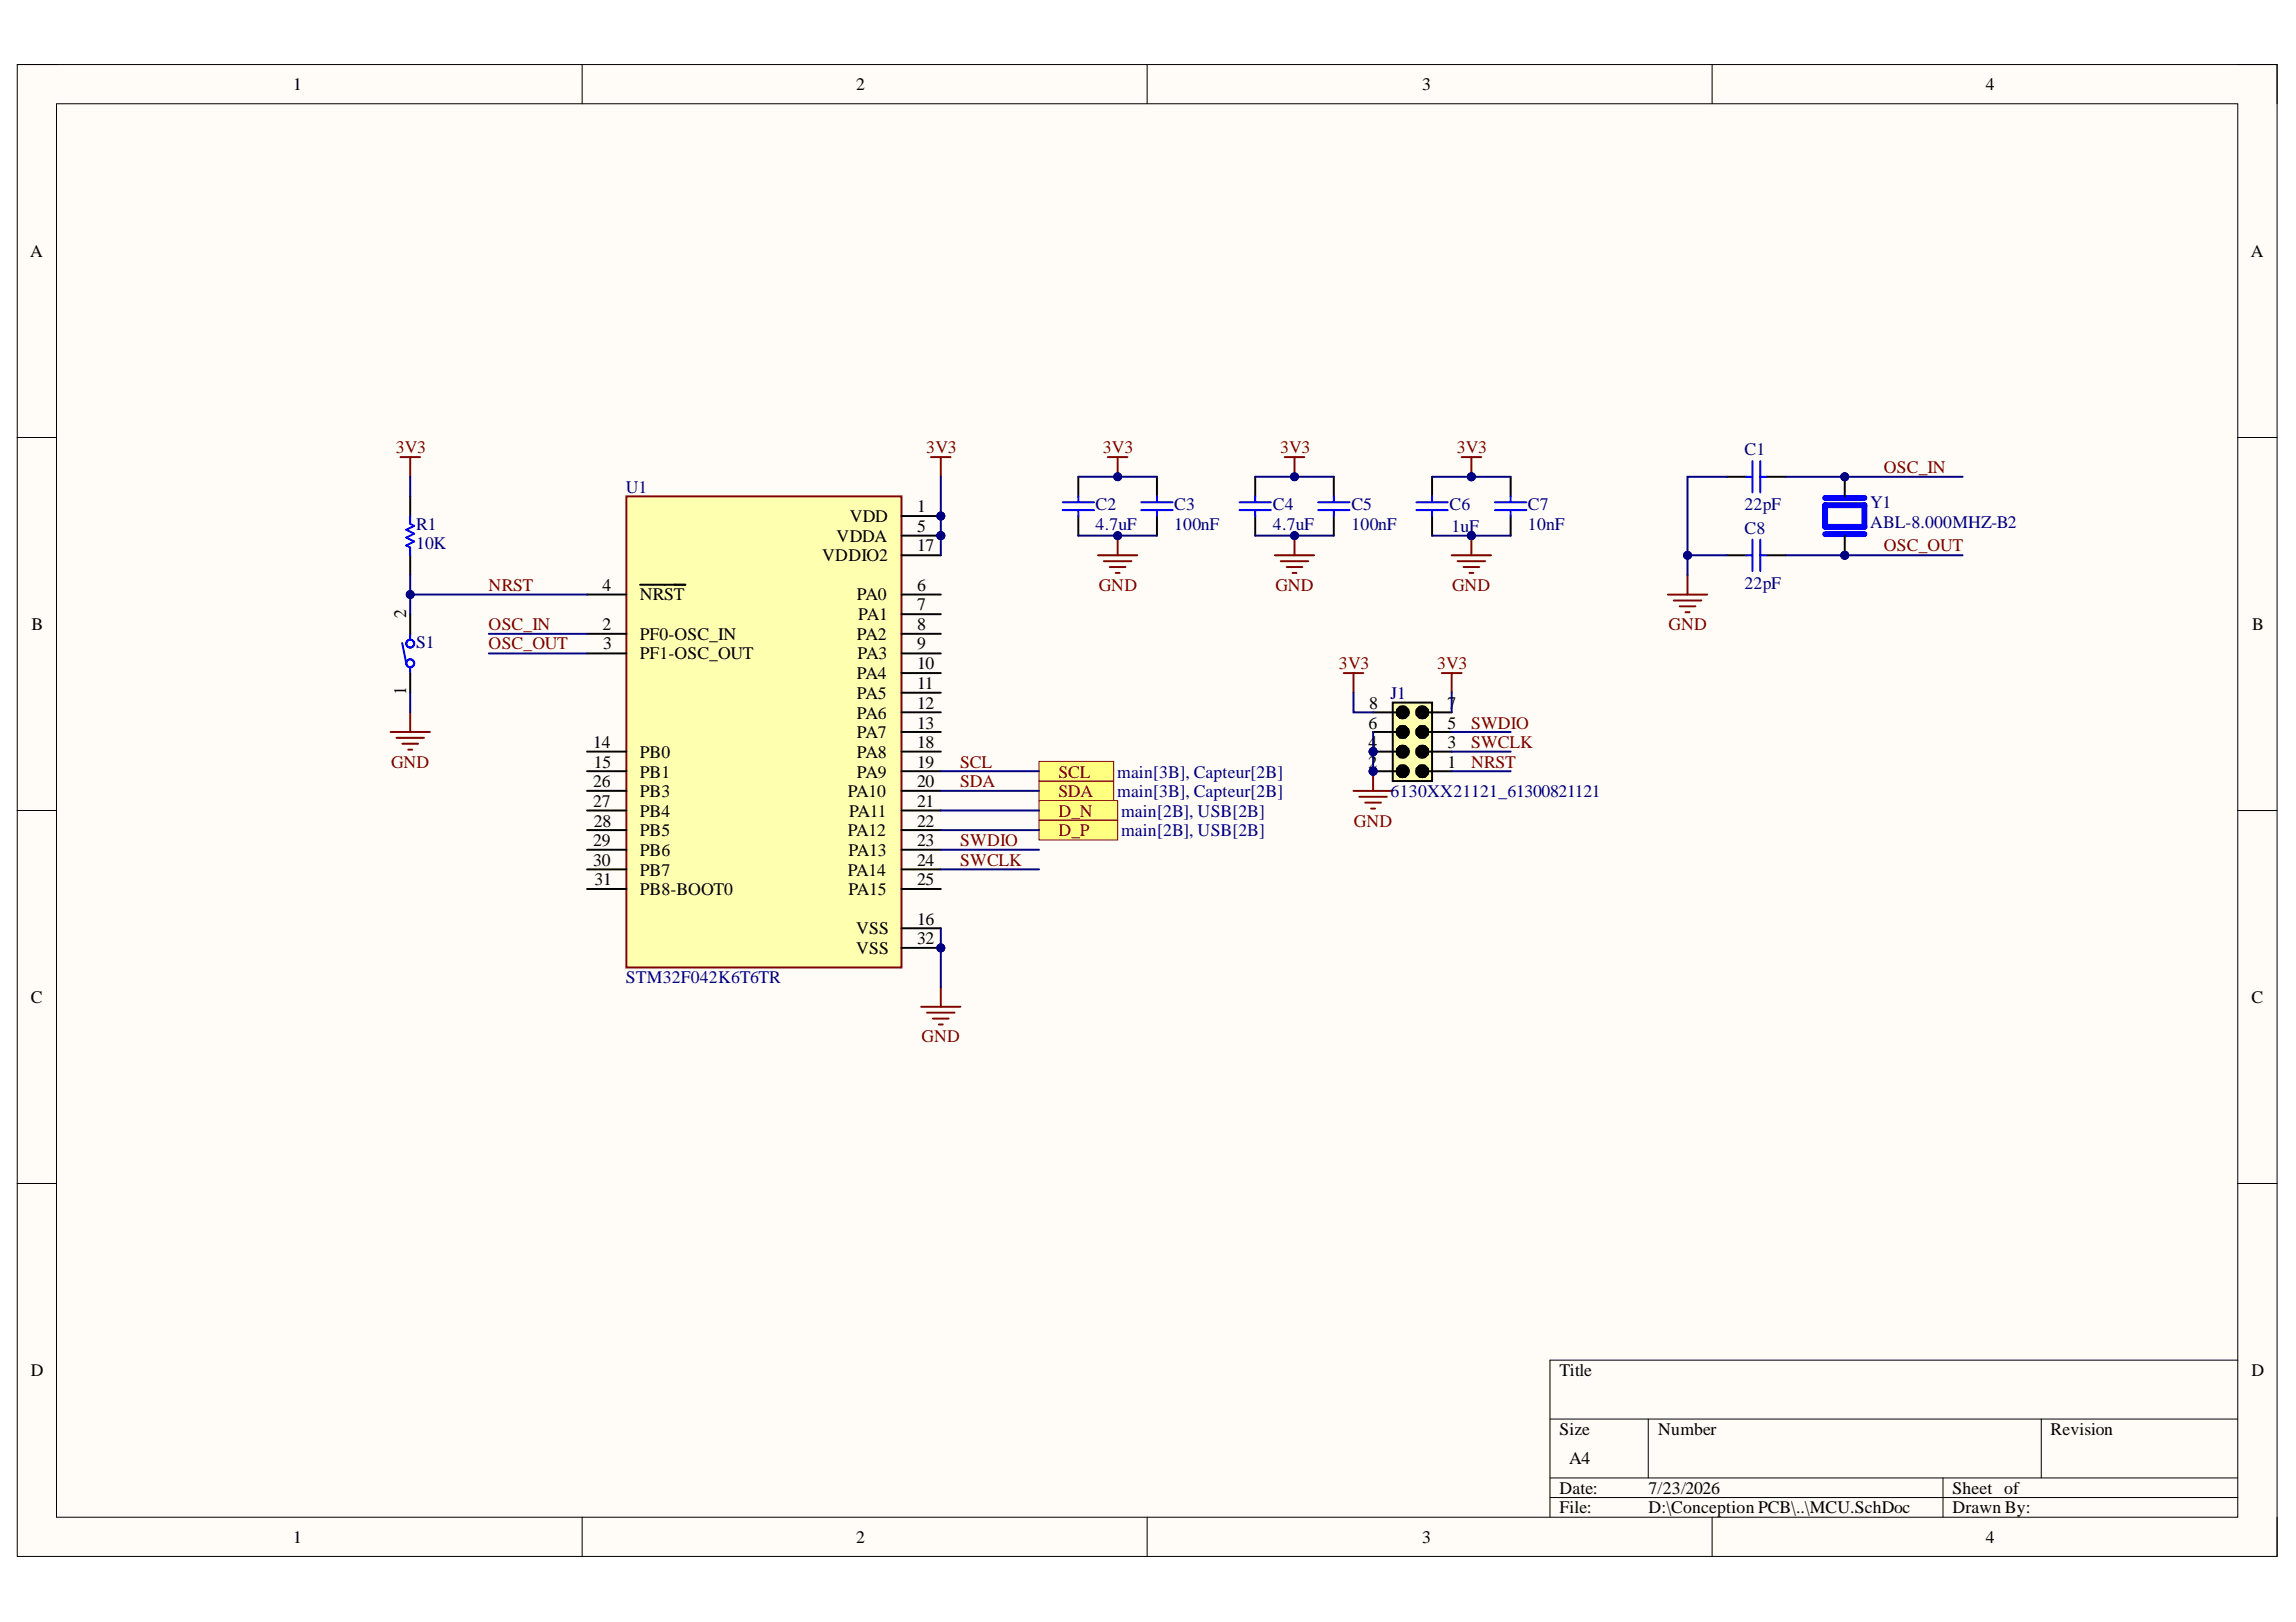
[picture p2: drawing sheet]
<svg xmlns="http://www.w3.org/2000/svg" width="297mm" height="210mm" viewBox="0 0 297 210" stroke-linecap="round" stroke-linejoin="round" font-family="sans-serif">
<defs><g id="words">
<g font-size="2.3">
<text x="37.9" y="11.7">1</text>
<text x="110.8" y="11.7">2</text>
<text x="184" y="11.7">3</text>
<text x="256.9" y="11.7">4</text>
<text x="3.9" y="33.3">A</text>
<text x="291.2" y="33.3">A</text>
<text x="108.2" y="70.1">VDDA</text>
<text x="109.9" y="67.6">VDD</text>
<text x="118.6" y="66.3">1</text>
<text x="118.6" y="68.8">5</text>
<text x="118.6" y="71.4">17</text>
<text x="77.9" y="76.4">4</text>
<text x="82.8" y="77.7">NRST</text>
<text x="106.4" y="72.6">VDDIO2</text>
<text x="110.9" y="77.7">PA0</text>
<text x="118.6" y="76.4">6</text>
<text x="4.1" y="81.5">B</text>
<text x="52.6" y="80" transform="rotate(-90 52.6 80)">2</text>
<text x="77.9" y="81.5">2</text>
<text x="82.8" y="82.8">PF0-OSC_IN</text>
<text x="110.9" y="82.8">PA2</text>
<text x="111" y="80.2">PA1</text>
<text x="118.6" y="79">7</text>
<text x="118.6" y="81.5">8</text>
<text x="291.4" y="81.5">B</text>
<text x="52.6" y="90" transform="rotate(-90 52.6 90)">1</text>
<text x="78" y="84">3</text>
<text x="82.8" y="85.3">PF1-OSC_OUT</text>
<text x="110.9" y="87.9">PA4</text>
<text x="110.9" y="85.3">PA3</text>
<text x="118.6" y="84">9</text>
<text x="118.6" y="86.6">10</text>
<text x="118.6" y="89.2">11</text>
<text x="110.9" y="90.5">PA5</text>
<text x="110.9" y="93">PA6</text>
<text x="110.9" y="95.5">PA7</text>
<text x="118.6" y="91.7">12</text>
<text x="118.6" y="94.3">13</text>
<text x="177" y="94.3">6</text>
<text x="177.1" y="91.7">8</text>
<text x="187.3" y="94.3">5</text>
<text x="187.3" y="91.7">7</text>
<text x="76.8" y="96.8">14</text>
<text x="76.8" y="101.9">26</text>
<text x="76.8" y="99.4">15</text>
<text x="82.8" y="98.1">PB0</text>
<text x="82.8" y="100.6">PB1</text>
<text x="110.9" y="98.1">PA8</text>
<text x="110.9" y="100.6">PA9</text>
<text x="118.6" y="96.8">18</text>
<text x="118.6" y="99.4">19</text>
<text x="118.6" y="101.9">20</text>
<text x="177" y="99.4">2</text>
<text x="177" y="96.8">4</text>
<text x="187.3" y="99.4">1</text>
<text x="187.3" y="96.8">3</text>
<text x="76.8" y="104.4">27</text>
<text x="76.8" y="107">28</text>
<text x="82.8" y="103.2">PB3</text>
<text x="82.8" y="105.7">PB4</text>
<text x="109.7" y="103.2">PA10</text>
<text x="109.8" y="105.7">PA11</text>
<text x="118.6" y="104.4">21</text>
<text x="118.6" y="107">22</text>
<text x="76.8" y="109.5">29</text>
<text x="76.8" y="112">30</text>
<text x="82.8" y="108.2">PB5</text>
<text x="82.8" y="110.8">PB6</text>
<text x="82.8" y="113.3">PB7</text>
<text x="109.7" y="108.2">PA12</text>
<text x="109.7" y="113.3">PA14</text>
<text x="109.8" y="110.8">PA13</text>
<text x="118.6" y="109.5">23</text>
<text x="118.6" y="112">24</text>
<text x="76.9" y="114.6">31</text>
<text x="82.8" y="115.8">PB8-BOOT0</text>
<text x="109.8" y="115.8">PA15</text>
<text x="118.6" y="114.6">25</text>
<text x="118.6" y="119.6">16</text>
<text x="110.8" y="120.9">VSS</text>
<text x="110.8" y="123.5">VSS</text>
<text x="118.6" y="122.2">32</text>
<text x="4" y="129.8">C</text>
<text x="291.3" y="129.8">C</text>
<text x="4" y="178.1">D</text>
<text x="201.7" y="178.1">Title</text>
<text x="291.3" y="178.1">D</text>
<text x="201.7" y="185.7">Size</text>
<text x="214.5" y="185.7">Number</text>
<text x="265.3" y="185.7">Revision</text>
<text x="203" y="189.5">A4</text>
<text x="201.7" y="193.3">Date:</text>
<text x="201.7" y="195.8">File:</text>
<text x="213.2" y="193.3">7/23/2026</text>
<text x="213.2" y="195.8">D:\Conception PCB\..\MCU.SchDoc</text>
<text x="252.6" y="193.3">Sheet of</text>
<text x="252.6" y="195.8">Drawn By:</text>
<text x="37.9" y="199.6">1</text>
<text x="110.8" y="199.6">2</text>
<text x="184" y="199.6">3</text>
<text x="256.9" y="199.6">4</text>
</g>
<g font-size="2.3" fill="#800000">
<text x="51.2" y="58.7">3V3</text>
<text x="119.8" y="58.7">3V3</text>
<text x="142.7" y="58.7">3V3</text>
<text x="165.6" y="58.7">3V3</text>
<text x="188.5" y="58.7">3V3</text>
<text x="243.7" y="61.2">OSC_IN</text>
<text x="243.7" y="71.4">OSC_OUT</text>
<text x="63.2" y="76.4">NRST</text>
<text x="142.2" y="76.4">GND</text>
<text x="165" y="76.4">GND</text>
<text x="187.9" y="76.4">GND</text>
<text x="63.2" y="81.5">OSC_IN</text>
<text x="215.9" y="81.5">GND</text>
<text x="63.2" y="84">OSC_OUT</text>
<text x="173.2" y="86.6">3V3</text>
<text x="185.9" y="86.6">3V3</text>
<text x="190.3" y="94.3">SWDIO</text>
<text x="50.6" y="99.4">GND</text>
<text x="124.2" y="99.4">SCL</text>
<text x="124.2" y="101.9">SDA</text>
<text x="136.9" y="100.6">SCL</text>
<text x="190.3" y="99.4">NRST</text>
<text x="190.3" y="96.8">SWCLK</text>
<text x="136.9" y="103.2">SDA</text>
<text x="136.9" y="105.7">D_N</text>
<text x="175.2" y="107">GND</text>
<text x="124.2" y="109.5">SWDIO</text>
<text x="124.2" y="112">SWCLK</text>
<text x="136.9" y="108.2">D_P</text>
<text x="119.2" y="134.9">GND</text>
</g>
<g font-size="2.3" fill="#000080">
<text x="225.7" y="58.9">C1</text>
<text x="81" y="63.8">U1</text>
<text x="241.9" y="65.8">Y1</text>
<text x="53.8" y="68.6">R1</text>
<text x="53.8" y="71.1">10K</text>
<text x="141.7" y="66">C2</text>
<text x="141.7" y="68.6">4.7uF</text>
<text x="151.9" y="66">C3</text>
<text x="151.9" y="68.6">100nF</text>
<text x="164.7" y="66">C4</text>
<text x="164.7" y="68.6">4.7uF</text>
<text x="174.8" y="66">C5</text>
<text x="174.8" y="68.6">100nF</text>
<text x="187.5" y="66">C6</text>
<text x="187.8" y="68.8">1uF</text>
<text x="197.7" y="66">C7</text>
<text x="197.7" y="68.6">10nF</text>
<text x="225.7" y="69.1">C8</text>
<text x="225.7" y="66">22pF</text>
<text x="241.9" y="68.3">ABL-8.000MHZ-B2</text>
<text x="225.7" y="76.2">22pF</text>
<text x="53.8" y="83.8">S1</text>
<text x="179.9" y="90.5">J1</text>
<text x="144.5" y="100.6">main[3B], Capteur[2B]</text>
<text x="144.5" y="103.2">main[3B], Capteur[2B]</text>
<text x="145" y="105.7">main[2B], USB[2B]</text>
<text x="179.9" y="103.2">6130XX21121_61300821121</text>
<text x="145" y="108.2">main[2B], USB[2B]</text>
<text x="81" y="127.3">STM32F042K6T6TR</text>
</g>
</g></defs>
<path d="M2.2 8.4h292.4v193h-292.4z" fill-rule="evenodd" fill="#fffcf8"/>
<path d="M2.2 8.4h292.4v193h-292.4z" fill="none" stroke="#000" stroke-width=".13"/>
<path d="M7.3 13.4h282.2v182.9h-282.2z" fill-rule="evenodd" fill="#fffcf8"/>
<g fill="none" stroke="#000" stroke-width=".13">
<path d="M2.2 8.3h5.1M7.3 13.4h282.2v182.9h-282.2zM75.3 8.3v5.1M148.4 8.3v5.1M221.5 8.4v5M289.5 8.4h5.1v5M2.2 56.6h5.1M289.5 56.6h5.1M2.2 104.9h5.1M289.5 104.9h5.1M2.2 153.2h5.1M289.5 153.2h5.1"/>
<path d="M289.5 176h-89v20.3M75.3 196.3v5.1M148.4 196.3v5.1M200.5 183.6h89M200.5 191.3h89M200.5 193.8h89M213.2 183.6v7.7M221.5 196.3v5.1M251.4 191.3v5M264.1 183.6v7.7M294.6 196.3v5.1"/>
</g>
<circle cx="121.7" cy="66.8" r=".51" fill="#000080"/>
<circle cx="121.7" cy="66.8" r=".51" fill="none" stroke="#000080" stroke-width=".13"/>
<circle cx="121.7" cy="69.3" r=".51" fill="#000080"/>
<circle cx="121.7" cy="69.3" r=".51" fill="none" stroke="#000080" stroke-width=".13"/>
<circle cx="121.7" cy="122.7" r=".51" fill="#000080"/>
<circle cx="121.7" cy="122.7" r=".51" fill="none" stroke="#000080" stroke-width=".13"/>
<path d="M81 64.2h35.6v61h-35.6z" fill-rule="evenodd" fill="#ffffb0"/>
<path d="M81 64.2h35.6v61h-35.6z" fill="none" stroke="#800000" stroke-width=".25"/>
<g fill="none" stroke="#000" stroke-width=".25">
<path d="M75.9 76.9h5.1M82.8 75.7h5.9M116.6 66.8h5.1M75.9 82h5.1M75.9 84.6h5.1M75.9 97.3h5.1M75.9 99.8h5.1M75.9 102.3h5.1M75.9 104.9h5.1M75.9 107.4h5.1M75.9 110h5.1M75.9 112.5h5.1"/>
<path d="M75.9 115h5.1"/>
</g>
<circle cx="121.7" cy="66.8" r=".51" fill="#000080"/>
<circle cx="121.7" cy="66.8" r=".51" fill="none" stroke="#000080" stroke-width=".13"/>
<path d="M116.6 69.3h5.1" fill="none" stroke="#000" stroke-width=".25"/>
<circle cx="121.7" cy="69.3" r=".51" fill="#000080"/>
<circle cx="121.7" cy="69.3" r=".51" fill="none" stroke="#000080" stroke-width=".13"/>
<g fill="none" stroke="#000" stroke-width=".25">
<path d="M116.6 71.9h5.1M116.6 76.9h5.1M116.6 79.5h5.1M116.6 82h5.1M116.6 84.6h5.1M116.6 87.1h5.1M116.6 89.6h5.1M116.6 92.2h5.1M116.6 94.7h5.1M116.6 97.3h5.1M116.6 99.8h5.1M116.6 102.3h5.1"/>
<path d="M116.6 104.9h5.1M116.6 107.4h5.1M116.6 110h5.1M116.6 112.5h5.1M116.6 115h5.1M116.6 120.1h5.1M116.6 122.7h5.1"/>
</g>
<circle cx="121.7" cy="122.7" r=".51" fill="#000080"/>
<circle cx="121.7" cy="122.7" r=".51" fill="none" stroke="#000080" stroke-width=".13"/>
<path d="M187.8 71.9h5.1M188.6 72.6h3.5M189.3 73.4h2.1M190.1 74.1h.5M190.4 69.3v2.6M119.2 130.3h5.1M119.9 131.1h3.6M120.7 131.8h2M121.5 132.6h.5M121.7 127.7v2.6" fill="none" stroke="#800000" stroke-width=".25"/>
<path d="M149.7 61.7v2.5M149.7 66.8v2.5M162.4 61.7v2.5M162.4 66.8v2.5M172.6 61.7v2.5M172.6 66.8v2.5M185.3 61.7v2.5M185.3 66.8v2.5" fill="none" stroke="#000" stroke-width=".25"/>
<g fill="none" stroke="#00f" stroke-width=".25">
<path d="M147.6 65h4.1M147.6 66h4.1M149.7 64.2v.8M149.7 66v.8M160.4 65h4M160.4 66h4M162.4 64.2v.8M162.4 66v.8M170.5 65h4.1M170.5 66h4.1M172.6 64.2v.8M172.6 66v.8"/>
<path d="M183.2 65h4.1M183.2 66h4.1M185.3 64.2v.8M185.3 66v.8"/>
</g>
<circle cx="190.4" cy="69.3" r=".51" fill="#000080"/>
<circle cx="190.4" cy="69.3" r=".51" fill="none" stroke="#000080" stroke-width=".13"/>
<path d="M139.5 61.7v2.5M139.5 66.8v2.5M195.4 61.7v2.5M195.4 66.8v2.5" fill="none" stroke="#000" stroke-width=".25"/>
<path d="M137.5 65h4M137.5 66h4M139.5 64.2v.8M139.5 66v.8M193.4 65h4.1M193.4 66h4.1M195.4 64.2v.8M195.4 66v.8" fill="none" stroke="#00f" stroke-width=".25"/>
<path d="M189.1 59.2h2.5M190.4 59.2v2.5" fill="none" stroke="#800000" stroke-width=".25"/>
<circle cx="190.4" cy="61.7" r=".51" fill="#000080"/>
<circle cx="190.4" cy="61.7" r=".51" fill="none" stroke="#000080" stroke-width=".13"/>
<path d="M120.4 59.2h2.6M121.7 59.2v2.5M164.9 71.9h5.1M165.7 72.6h3.6M166.5 73.4h2M167.2 74.1h.5M167.5 69.3v2.6" fill="none" stroke="#800000" stroke-width=".25"/>
<circle cx="167.5" cy="69.3" r=".51" fill="#000080"/>
<circle cx="167.5" cy="69.3" r=".51" fill="none" stroke="#000080" stroke-width=".13"/>
<path d="M166.2 59.2h2.5M167.5 59.2v2.5" fill="none" stroke="#800000" stroke-width=".25"/>
<circle cx="167.5" cy="61.7" r=".51" fill="#000080"/>
<circle cx="167.5" cy="61.7" r=".51" fill="none" stroke="#000080" stroke-width=".13"/>
<path d="M143.3 59.2h2.6M144.6 59.2v2.5" fill="none" stroke="#800000" stroke-width=".25"/>
<circle cx="144.6" cy="61.7" r=".51" fill="#000080"/>
<circle cx="144.6" cy="61.7" r=".51" fill="none" stroke="#000080" stroke-width=".13"/>
<path d="M142 71.9h5.1M142.8 72.6h3.6M143.6 73.4h2M144.3 74.1h.5M144.6 69.3v2.6" fill="none" stroke="#800000" stroke-width=".25"/>
<circle cx="144.6" cy="69.3" r=".51" fill="#000080"/>
<circle cx="144.6" cy="69.3" r=".51" fill="none" stroke="#000080" stroke-width=".13"/>
<path d="M134.4 101.1h9.7v2.5h-9.7z" fill-rule="evenodd" fill="#ffff80"/>
<path d="M134.4 101.1h9.7v2.5h-9.7z" fill="none" stroke="#800000" stroke-width=".13"/>
<path d="M134.4 98.5h9.7v2.6h-9.7z" fill-rule="evenodd" fill="#ffff80"/>
<path d="M134.4 98.5h9.7v2.6h-9.7z" fill="none" stroke="#800000" stroke-width=".13"/>
<path d="M134.4 103.6h10.2v2.6h-10.2z" fill-rule="evenodd" fill="#ffff80"/>
<path d="M134.4 103.6h10.2v2.6h-10.2z" fill="none" stroke="#800000" stroke-width=".13"/>
<path d="M134.4 106.2h10.2v2.5h-10.2z" fill-rule="evenodd" fill="#ffff80"/>
<path d="M134.4 106.2h10.2v2.5h-10.2z" fill="none" stroke="#800000" stroke-width=".13"/>
<path d="M177.6 99.8v2.5M175.1 102.3h5.1M175.9 103.1h3.5M176.6 103.9h2.1M177.4 104.6h.5" fill="none" stroke="#800000" stroke-width=".25"/>
<circle cx="177.6" cy="99.8" r=".51" fill="#000080"/>
<circle cx="177.6" cy="99.8" r=".51" fill="none" stroke="#000080" stroke-width=".13"/>
<g fill="none" stroke="#00f" stroke-width=".25">
<path d="M53.1 66.8v1l.5 .2-1 .6 1 .5-1 .5 1 .5-1 .5 .5 .2v1.1M52 83.2l.6 2.8M53.1 82v.8M53.1 86.4v.7"/>
<circle cx="53.1" cy="83.3" r=".51"/>
<circle cx="53.1" cy="85.8" r=".51"/>
</g>
<path d="M53.1 64.2v2.6M53.1 71.9v2.5M53.1 79.5v2.5M53.1 87.1v2.5" fill="none" stroke="#000" stroke-width=".25"/>
<path d="M51.8 59.2h2.5M53.1 59.2v2.5M50.5 94.7h5.1M51.3 95.5h3.6M52.1 96.2h2M52.8 97h.5M53.1 92.2v2.5" fill="none" stroke="#800000" stroke-width=".25"/>
<circle cx="238.7" cy="71.9" r=".51" fill="#000080"/>
<circle cx="238.7" cy="71.9" r=".51" fill="none" stroke="#000080" stroke-width=".13"/>
<circle cx="238.7" cy="61.7" r=".51" fill="#000080"/>
<circle cx="238.7" cy="61.7" r=".51" fill="none" stroke="#000080" stroke-width=".13"/>
<path d="M236.1 65.4h5.1v2.8h-5.1zM236.1 64.4h5.1M236.1 69.1h5.1" fill="none" stroke="#00f" stroke-width=".76"/>
<path d="M238.7 69.3v2.6" fill="none" stroke="#000" stroke-width=".25"/>
<circle cx="238.7" cy="71.9" r=".51" fill="#000080"/>
<circle cx="238.7" cy="71.9" r=".51" fill="none" stroke="#000080" stroke-width=".13"/>
<path d="M238.7 61.7v2.5" fill="none" stroke="#000" stroke-width=".25"/>
<circle cx="238.7" cy="61.7" r=".51" fill="#000080"/>
<circle cx="238.7" cy="61.7" r=".51" fill="none" stroke="#000080" stroke-width=".13"/>
<path d="M223.4 71.9h2.5M223.4 61.7h2.5M228.5 71.9h2.5M228.5 61.7h2.5" fill="none" stroke="#000" stroke-width=".25"/>
<path d="M226.7 59.7v4M227.7 59.7v4M225.9 71.9h.8M225.9 61.7h.8M226.7 69.8v4.1M227.7 69.8v4.1M227.7 71.9h.8M227.7 61.7h.8" fill="none" stroke="#00f" stroke-width=".25"/>
<path d="M215.8 76.9h5.1M216.5 77.7h3.6M217.3 78.5h2M218.1 79.2h.5M218.3 74.4v2.5M173.8 87.1h2.6M175.1 87.1v2.5M186.5 87.1h2.6M187.8 87.1v2.5" fill="none" stroke="#800000" stroke-width=".25"/>
<circle cx="177.6" cy="99.8" r=".51" fill="#000080"/>
<circle cx="177.6" cy="99.8" r=".51" fill="none" stroke="#000080" stroke-width=".13"/>
<circle cx="177.6" cy="97.3" r=".51" fill="#000080"/>
<circle cx="177.6" cy="97.3" r=".51" fill="none" stroke="#000080" stroke-width=".13"/>
<path d="M180.2 90.9h5.1v10.2h-5.1z" fill-rule="evenodd" fill="#ffffb0"/>
<path d="M177.6 99.8h3.9M180.2 90.9h5.1v10.2h-5.1zM180.2 97.3h1.3M180.2 94.7h1.3M180.2 92.2h1.3M184 99.8h1.3M184 97.3h1.3M184 94.7h1.3M184 92.2h1.3" fill="none" stroke="#000" stroke-width=".25"/>
<g fill="none" stroke="#000" stroke-width="1.3">
<circle cx="181.5" cy="97.3" r=".26"/>
<circle cx="181.5" cy="99.8" r=".25"/>
<circle cx="181.5" cy="94.7" r=".25"/>
<circle cx="181.5" cy="92.2" r=".25"/>
<circle cx="181.5" cy="97.3" r=".25"/>
<circle cx="184" cy="99.8" r=".25"/>
<circle cx="184" cy="94.7" r=".25"/>
<circle cx="184" cy="92.2" r=".25"/>
<circle cx="184" cy="97.3" r=".25"/>
</g>
<circle cx="177.6" cy="99.8" r=".51" fill="#000080"/>
<circle cx="177.6" cy="99.8" r=".51" fill="none" stroke="#000080" stroke-width=".13"/>
<path d="M177.6 97.3h2.6M185.3 99.8h2.5" fill="none" stroke="#000" stroke-width=".25"/>
<circle cx="177.6" cy="97.3" r=".51" fill="#000080"/>
<circle cx="177.6" cy="97.3" r=".51" fill="none" stroke="#000080" stroke-width=".13"/>
<path d="M177.6 94.7h2.6M177.6 92.2h2.6M185.3 94.7h2.5M185.3 92.2h2.5M185.3 97.3h2.5" fill="none" stroke="#000" stroke-width=".25"/>
<path d="M121.7 120.1v7.6" fill="none" stroke="#000080" stroke-width=".25"/>
<circle cx="121.7" cy="122.7" r=".51" fill="#000080"/>
<circle cx="121.7" cy="122.7" r=".51" fill="none" stroke="#000080" stroke-width=".13"/>
<path d="M121.7 61.7v7.6" fill="none" stroke="#000080" stroke-width=".25"/>
<circle cx="121.7" cy="69.3" r=".51" fill="#000080"/>
<circle cx="121.7" cy="69.3" r=".51" fill="none" stroke="#000080" stroke-width=".13"/>
<circle cx="121.7" cy="66.8" r=".51" fill="#000080"/>
<circle cx="121.7" cy="66.8" r=".51" fill="none" stroke="#000080" stroke-width=".13"/>
<path d="M121.7 69.3v2.6" fill="none" stroke="#000080" stroke-width=".25"/>
<circle cx="121.7" cy="69.3" r=".51" fill="#000080"/>
<circle cx="121.7" cy="69.3" r=".51" fill="none" stroke="#000080" stroke-width=".13"/>
<path d="M190.4 61.7h5M121.7 99.8h12.7M121.7 102.3h12.7" fill="none" stroke="#000080" stroke-width=".25"/>
<circle cx="190.4" cy="61.7" r=".51" fill="#000080"/>
<circle cx="190.4" cy="61.7" r=".51" fill="none" stroke="#000080" stroke-width=".13"/>
<path d="M190.4 69.3h5" fill="none" stroke="#000080" stroke-width=".25"/>
<circle cx="190.4" cy="69.3" r=".51" fill="#000080"/>
<circle cx="190.4" cy="69.3" r=".51" fill="none" stroke="#000080" stroke-width=".13"/>
<path d="M185.3 69.3h5.1" fill="none" stroke="#000080" stroke-width=".25"/>
<circle cx="190.4" cy="69.3" r=".51" fill="#000080"/>
<circle cx="190.4" cy="69.3" r=".51" fill="none" stroke="#000080" stroke-width=".13"/>
<path d="M185.3 61.7h5.1" fill="none" stroke="#000080" stroke-width=".25"/>
<circle cx="190.4" cy="61.7" r=".51" fill="#000080"/>
<circle cx="190.4" cy="61.7" r=".51" fill="none" stroke="#000080" stroke-width=".13"/>
<path d="M139.5 61.7h10.2" fill="none" stroke="#000080" stroke-width=".25"/>
<circle cx="144.6" cy="61.7" r=".51" fill="#000080"/>
<circle cx="144.6" cy="61.7" r=".51" fill="none" stroke="#000080" stroke-width=".13"/>
<path d="M139.5 69.3h10.2" fill="none" stroke="#000080" stroke-width=".25"/>
<circle cx="144.6" cy="69.3" r=".51" fill="#000080"/>
<circle cx="144.6" cy="69.3" r=".51" fill="none" stroke="#000080" stroke-width=".13"/>
<path d="M162.4 61.7h10.2" fill="none" stroke="#000080" stroke-width=".25"/>
<circle cx="167.5" cy="61.7" r=".51" fill="#000080"/>
<circle cx="167.5" cy="61.7" r=".51" fill="none" stroke="#000080" stroke-width=".13"/>
<path d="M162.4 69.3h10.2" fill="none" stroke="#000080" stroke-width=".25"/>
<circle cx="167.5" cy="69.3" r=".51" fill="#000080"/>
<circle cx="167.5" cy="69.3" r=".51" fill="none" stroke="#000080" stroke-width=".13"/>
<path d="M53.1 74.4v2.5h22.8M53.1 61.7v2.5M175.1 89.6v2.6h2.5M121.7 104.9h12.7M121.7 107.4h12.7M121.7 110h12.7M121.7 112.5h12.7" fill="none" stroke="#000080" stroke-width=".25"/>
<circle cx="53.1" cy="76.9" r=".51" fill="#000080"/>
<circle cx="53.1" cy="76.9" r=".51" fill="none" stroke="#000080" stroke-width=".13"/>
<path d="M53.1 76.9v2.6" fill="none" stroke="#000080" stroke-width=".25"/>
<circle cx="53.1" cy="76.9" r=".51" fill="#000080"/>
<circle cx="53.1" cy="76.9" r=".51" fill="none" stroke="#000080" stroke-width=".13"/>
<path d="M223.4 71.9h-5.1v2.5M53.1 89.6v2.6" fill="none" stroke="#000080" stroke-width=".25"/>
<circle cx="218.3" cy="71.9" r=".51" fill="#000080"/>
<circle cx="218.3" cy="71.9" r=".51" fill="none" stroke="#000080" stroke-width=".13"/>
<path d="M223.4 61.7h-5.1v10.2" fill="none" stroke="#000080" stroke-width=".25"/>
<circle cx="218.3" cy="71.9" r=".51" fill="#000080"/>
<circle cx="218.3" cy="71.9" r=".51" fill="none" stroke="#000080" stroke-width=".13"/>
<path d="M231 61.7h22.9" fill="none" stroke="#000080" stroke-width=".25"/>
<circle cx="238.7" cy="61.7" r=".51" fill="#000080"/>
<circle cx="238.7" cy="61.7" r=".51" fill="none" stroke="#000080" stroke-width=".13"/>
<path d="M231 71.9h22.9" fill="none" stroke="#000080" stroke-width=".25"/>
<circle cx="238.7" cy="71.9" r=".51" fill="#000080"/>
<circle cx="238.7" cy="71.9" r=".51" fill="none" stroke="#000080" stroke-width=".13"/>
<path d="M63.2 82h12.7M63.2 84.6h12.7M177.6 97.3v2.5M187.8 94.7h7.6M187.8 97.3h7.6M187.8 99.8h7.6" fill="none" stroke="#000080" stroke-width=".25"/>
<circle cx="177.6" cy="97.3" r=".51" fill="#000080"/>
<circle cx="177.6" cy="97.3" r=".51" fill="none" stroke="#000080" stroke-width=".13"/>
<circle cx="177.6" cy="99.8" r=".51" fill="#000080"/>
<circle cx="177.6" cy="99.8" r=".51" fill="none" stroke="#000080" stroke-width=".13"/>
<path d="M177.6 94.7v2.6" fill="none" stroke="#000080" stroke-width=".25"/>
<circle cx="177.6" cy="97.3" r=".51" fill="#000080"/>
<circle cx="177.6" cy="97.3" r=".51" fill="none" stroke="#000080" stroke-width=".13"/>
<path d="M187.8 89.6v2.6" fill="none" stroke="#000080" stroke-width=".25"/>
<use href="#words"/>
</svg>
